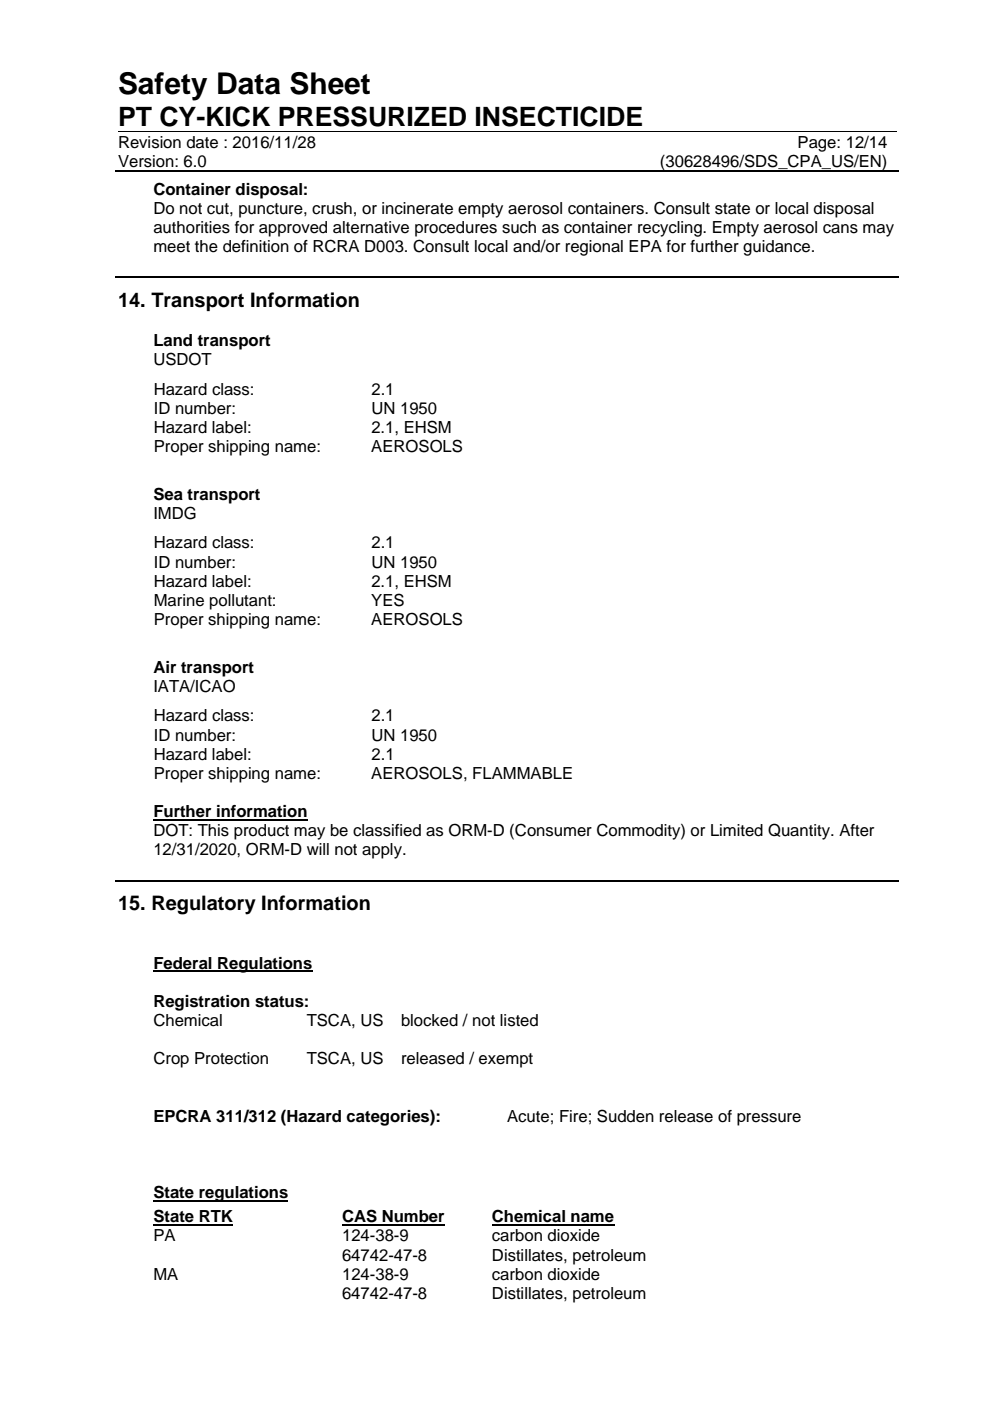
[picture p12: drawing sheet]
<svg xmlns="http://www.w3.org/2000/svg" width="210mm" height="297mm" viewBox="0 0 210 297" stroke-linecap="round" stroke-linejoin="round" font-family="sans-serif">
<defs><g id="words">
<text font-size="6.3" x="25" y="20">Safety Data Sheet</text>
<text font-size="5.7" x="25" y="26.6">PT CY-KICK PRESSURIZED INSECTICIDE</text>
<g font-size="4.2">
<text x="25" y="65">14. Transport Information</text>
<text x="25" y="192.9">15. Regulatory Information</text>
</g>
<g font-size="3.5">
<text x="25" y="31.3">Revision date : 2016/11/28</text>
<text x="25" y="35.3">Version: 6.0</text>
<text x="139.9" y="35.3">(30628496/SDS_CPA_US/EN)</text>
<text x="169.1" y="31.3">Page: 12/14</text>
<text x="32.5" y="41.3">Container disposal:</text>
<text x="32.5" y="45.4">Do not cut, puncture, crush, or incinerate empty aerosol containers. Consult state or local disposal</text>
<text x="32.5" y="49.4">authorities for approved alternative procedures such as container recycling. Empty aerosol cans may</text>
<text x="32.5" y="53.5">meet the definition of RCRA D003. Consult local and/or regional EPA for further guidance.</text>
<text x="32.5" y="73.4">Land transport</text>
<text x="32.5" y="77.5">USDOT</text>
<text x="32.6" y="83.7">Hazard class:</text>
<text x="78.8" y="83.7">2.1</text>
<text x="32.6" y="87.7">ID number:</text>
<text x="78.8" y="87.7">UN 1950</text>
<text x="32.6" y="91.8">Hazard label:</text>
<text x="32.6" y="95.8">Proper shipping name:</text>
<text x="78.7" y="95.8">AEROSOLS</text>
<text x="78.7" y="91.8">2.1, EHSM</text>
<text x="32.5" y="106.1">Sea transport</text>
<text x="32.5" y="110.1">IMDG</text>
<text x="32.6" y="116.3">Hazard class:</text>
<text x="78.8" y="116.3">2.1</text>
<text x="32.6" y="120.3">ID number:</text>
<text x="32.6" y="124.4">Hazard label:</text>
<text x="78.7" y="124.4">2.1, EHSM</text>
<text x="78.8" y="120.3">UN 1950</text>
<text x="32.6" y="128.4">Marine pollutant:</text>
<text x="78.7" y="128.4">YES</text>
<text x="32.6" y="132.5">Proper shipping name:</text>
<text x="78.7" y="132.5">AEROSOLS</text>
<text x="32.5" y="142.7">Air transport</text>
<text x="32.5" y="146.8">IATA/ICAO</text>
<text x="32.6" y="153">Hazard class:</text>
<text x="78.8" y="153">2.1</text>
<text x="32.6" y="157">ID number:</text>
<text x="32.6" y="161.1">Hazard label:</text>
<text x="78.8" y="161.1">2.1</text>
<text x="78.8" y="157">UN 1950</text>
<text x="32.6" y="165.1">Proper shipping name:</text>
<text x="78.7" y="165.1">AEROSOLS, FLAMMABLE</text>
<text x="32.5" y="173.3">Further information</text>
<text x="32.5" y="177.3">DOT: This product may be classified as ORM-D (Consumer Commodity) or Limited Quantity. After</text>
<text x="32.5" y="181.4">12/31/2020, ORM-D will not apply.</text>
<text x="32.5" y="205.4">Federal Regulations</text>
<text x="32.5" y="213.5">Registration status:</text>
<text x="32.5" y="217.5">Chemical</text>
<text x="65" y="217.5">TSCA, US</text>
<text x="85" y="217.5">blocked / not listed</text>
<text x="32.5" y="225.7">Crop Protection</text>
<text x="65" y="225.7">TSCA, US</text>
<text x="85" y="225.7">released / exempt</text>
<text x="32.5" y="237.8">EPCRA 311/312 (Hazard categories):</text>
<text x="107.5" y="237.8">Acute; Fire; Sudden release of pressure</text>
<text x="32.5" y="254.1">State regulations</text>
<text x="32.5" y="259.2">State RTK</text>
<text x="32.5" y="263.2">PA</text>
<text x="72.5" y="259.2">CAS Number</text>
<text x="72.5" y="263.2">124-38-9</text>
<text x="104.3" y="259.2">Chemical name</text>
<text x="104.3" y="263.2">carbon dioxide</text>
<text x="72.5" y="267.3">64742-47-8</text>
<text x="104.3" y="267.3">Distillates, petroleum</text>
<text x="32.5" y="271.3">MA</text>
<text x="72.5" y="275.4">64742-47-8</text>
<text x="72.5" y="271.3">124-38-9</text>
<text x="104.3" y="271.3">carbon dioxide</text>
<text x="104.3" y="275.4">Distillates, petroleum</text>
</g>
</g></defs>
<path d="M25 27.9h165.1" fill="none" stroke="#000" stroke-width=".21"/>
<path d="M24.5 36.3h166.1M24.5 58.8h166.1M24.5 186.7h166.1" fill="none" stroke="#000" stroke-width=".25"/>
<path d="M32.5 173.8h32.7M32.5 206h33.7M32.5 254.6h28.6M32.5 259.8h16.9M72.5 259.8h21.8M104.3 259.8h25.9" fill="none" stroke="#000" stroke-width=".38"/>
<use href="#words"/>
</svg>
